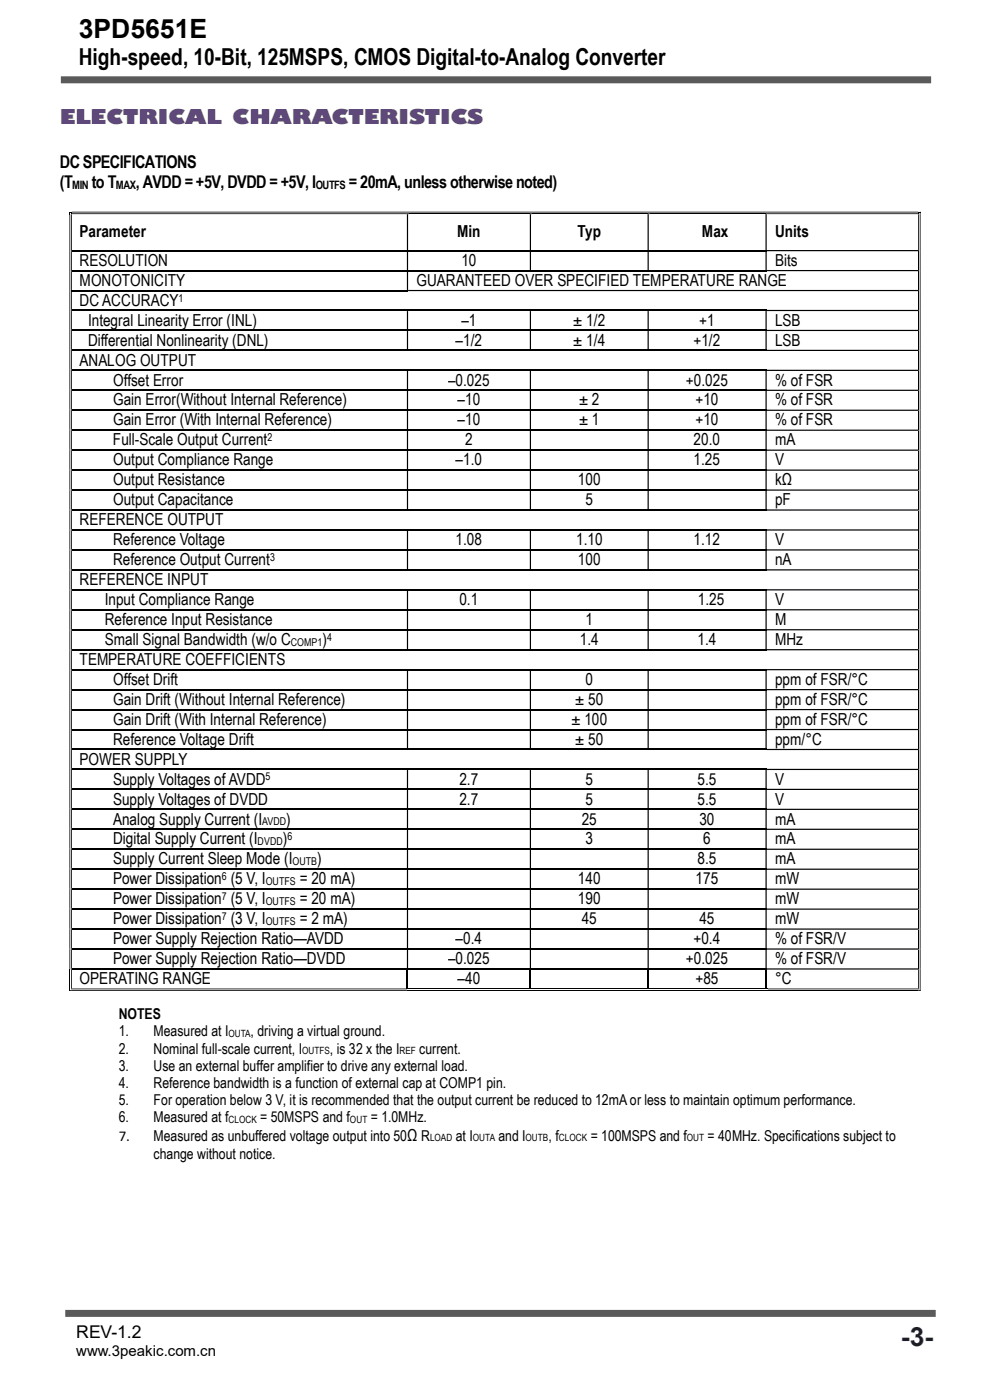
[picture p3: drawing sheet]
<svg xmlns="http://www.w3.org/2000/svg" width="210mm" height="297mm" viewBox="0 0 210 297" stroke-linecap="round" stroke-linejoin="round" font-family="sans-serif">
<defs><g id="words">
<text font-size="5.6" x="16.7" y="8">3PD5651E</text>
<text font-size="5.6" fill="#002060" x="191.1" y="285.5">-3-</text>
<text font-size="5" x="16.7" y="13.8">High-speed, 10-Bit, 125MSPS, CMOS Digital-to-Analog Converter</text>
<text font-size="4.2" fill="#5f497a" x="12.7" y="26.2">ELECTRICAL CHARACTERISTICS</text>
<g font-size="3.7">
<text x="12.7" y="35.6">DC SPECIFICATIONS</text>
<text x="12.7" y="39.8">(T</text>
<text x="19.5" y="39.8">to T</text>
<text x="28.8" y="39.8">, AVDD = +5V, DVDD = +5V, I</text>
<text x="74" y="39.8">= 20mA, unless otherwise noted)</text>
<text x="16.2" y="283.9">REV-1.2</text>
</g>
<g font-size="3.5">
<text x="16.9" y="50.3">Parameter</text>
<text x="97" y="50.3">Min</text>
<text x="122.5" y="50.3">Typ</text>
<text x="148.9" y="50.3">Max</text>
<text x="164.4" y="50.3">Units</text>
<text x="16.9" y="56.4">RESOLUTION</text>
<text x="97.9" y="56.4">10</text>
<text x="164.4" y="56.4">Bits</text>
<text x="16.9" y="60.6">MONOTONICITY</text>
<text x="16.9" y="64.9">DC ACCURACY</text>
<text x="88.3" y="60.6">GUARANTEED OVER SPECIFIED TEMPERATURE RANGE</text>
<text x="18.7" y="69.1">Integral Linearity Error (INL)</text>
<text x="97.9" y="69.1">–1</text>
<text x="121.6" y="69.1">± 1/2</text>
<text x="148.3" y="69.1">+1</text>
<text x="164.4" y="69.1">LSB</text>
<text x="16.9" y="77.6">ANALOG OUTPUT</text>
<text x="18.7" y="73.3">Differential Nonlinearity (DNL)</text>
<text x="96.6" y="73.3">–1/2</text>
<text x="121.6" y="73.3">± 1/4</text>
<text x="147.1" y="73.3">+1/2</text>
<text x="164.4" y="73.3">LSB</text>
<text x="24" y="81.8">Offset Error</text>
<text x="95" y="81.8">–0.025</text>
<text x="145.5" y="81.8">+0.025</text>
<text x="164.4" y="81.8">% of FSR</text>
<text x="24" y="86">Gain Error(Without Internal Reference)</text>
<text x="97.1" y="86">–10</text>
<text x="122.9" y="86">± 2</text>
<text x="147.5" y="86">+10</text>
<text x="164.4" y="86">% of FSR</text>
<text x="24" y="94.5">Full-Scale Output Current</text>
<text x="24" y="90.3">Gain Error (With Internal Reference)</text>
<text x="97.1" y="90.3">–10</text>
<text x="98.7" y="94.5">2</text>
<text x="122.9" y="90.3">± 1</text>
<text x="147.2" y="94.5">20.0</text>
<text x="147.5" y="90.3">+10</text>
<text x="164.4" y="90.3">% of FSR</text>
<text x="164.4" y="94.5">mA</text>
<text x="24" y="98.7">Output Compliance Range</text>
<text x="96.6" y="98.7">–1.0</text>
<text x="147.2" y="98.7">1.25</text>
<text x="164.4" y="98.7">V</text>
<text x="24" y="103">Output Resistance</text>
<text x="24" y="107.2">Output Capacitance</text>
<text x="122.6" y="103">100</text>
<text x="124.2" y="107.2">5</text>
<text x="164.4" y="103">kΩ</text>
<text x="164.4" y="107.2">pF</text>
<text x="16.9" y="111.4">REFERENCE OUTPUT</text>
<text x="24" y="115.7">Reference Voltage</text>
<text x="24" y="119.9">Reference Output Current</text>
<text x="96.6" y="115.7">1.08</text>
<text x="122.2" y="115.7">1.10</text>
<text x="122.6" y="119.9">100</text>
<text x="147.2" y="115.7">1.12</text>
<text x="164.4" y="115.7">V</text>
<text x="164.4" y="119.9">nA</text>
<text x="16.9" y="124.1">REFERENCE INPUT</text>
<text x="22.2" y="128.4">Input Compliance Range</text>
<text x="97.5" y="128.4">0.1</text>
<text x="148" y="128.4">1.25</text>
<text x="164.4" y="128.4">V</text>
<text x="22.2" y="132.6">Reference Input Resistance</text>
<text x="22.2" y="136.8">Small Signal Bandwidth (w/o C</text>
<text x="68.4" y="136.8">)</text>
<text x="123" y="136.8">1.4</text>
<text x="124.2" y="132.6">1</text>
<text x="148" y="136.8">1.4</text>
<text x="164.4" y="132.6">M</text>
<text x="164.4" y="136.8">MHz</text>
<text x="16.9" y="141.1">TEMPERATURE COEFFICIENTS</text>
<text x="24" y="145.3">Offset Drift</text>
<text x="24" y="149.5">Gain Drift (Without Internal Reference)</text>
<text x="122" y="149.5">± 50</text>
<text x="124.2" y="145.3">0</text>
<text x="164.4" y="145.3">ppm of FSR/°C</text>
<text x="164.4" y="149.5">ppm of FSR/°C</text>
<text x="24" y="153.8">Gain Drift (With Internal Reference)</text>
<text x="121.2" y="153.8">± 100</text>
<text x="164.4" y="153.8">ppm of FSR/°C</text>
<text x="24" y="158">Reference Voltage Drift</text>
<text x="122" y="158">± 50</text>
<text x="164.4" y="158">ppm/°C</text>
<text x="16.9" y="162.2">POWER SUPPLY</text>
<text x="24" y="166.5">Supply Voltages ofAVDD</text>
<text x="97.5" y="166.5">2.7</text>
<text x="124.2" y="166.5">5</text>
<text x="148" y="166.5">5.5</text>
<text x="164.4" y="166.5">V</text>
<text x="24" y="170.7">Supply Voltages of DVDD</text>
<text x="97.5" y="170.7">2.7</text>
<text x="124.2" y="170.7">5</text>
<text x="148" y="170.7">5.5</text>
<text x="164.4" y="170.7">V</text>
<text x="24" y="174.9">Analog Supply Current (I</text>
<text x="24" y="179.2">Digital Supply Current (I</text>
<text x="60" y="179.2">)</text>
<text x="60.7" y="174.9">)</text>
<text x="123.4" y="174.9">25</text>
<text x="124.2" y="179.2">3</text>
<text x="148.4" y="174.9">30</text>
<text x="149.2" y="179.2">6</text>
<text x="164.4" y="174.9">mA</text>
<text x="164.4" y="179.2">mA</text>
<text x="24" y="183.4">Supply Current Sleep Mode (I</text>
<text x="67.3" y="183.4">)</text>
<text x="148" y="183.4">8.5</text>
<text x="164.4" y="183.4">mA</text>
<text x="24" y="187.6">Power Dissipation (5 V, I</text>
<text x="24" y="191.9">Power Dissipation (5 V, I</text>
<text x="63.6" y="187.6">= 20 mA)</text>
<text x="63.6" y="191.9">= 20 mA)</text>
<text x="122.6" y="187.6">140</text>
<text x="122.6" y="191.9">190</text>
<text x="147.6" y="187.6">175</text>
<text x="164.4" y="187.6">mW</text>
<text x="164.4" y="191.9">mW</text>
<text x="24" y="196.1">Power Dissipation (3 V, I</text>
<text x="63.6" y="196.1">= 2 mA)</text>
<text x="123.4" y="196.1">45</text>
<text x="148.4" y="196.1">45</text>
<text x="164.4" y="196.1">mW</text>
<text x="24" y="200.3">Power Supply Rejection Ratio—AVDD</text>
<text x="96.6" y="200.3">–0.4</text>
<text x="147.1" y="200.3">+0.4</text>
<text x="164.4" y="200.3">% of FSR/V</text>
<text x="16.9" y="208.8">OPERATING RANGE</text>
<text x="24" y="204.6">Power Supply Rejection Ratio—DVDD</text>
<text x="95" y="204.6">–0.025</text>
<text x="97.1" y="208.8">–40</text>
<text x="145.5" y="204.6">+0.025</text>
<text x="147.5" y="208.8">+85</text>
<text x="164.4" y="204.6">% of FSR/V</text>
<text x="164.4" y="208.8">°C</text>
</g>
<g font-size="3.2">
<text x="25.2" y="216.2">NOTES</text>
<text x="25.2" y="219.9">1.</text>
<text x="32.6" y="219.9">Measured at I</text>
<text x="53.2" y="219.9">, driving a virtual ground.</text>
<text x="25.2" y="223.5">2.</text>
<text x="25.2" y="227.2">3.</text>
<text x="32.6" y="223.5">Nominal full-scale current, I</text>
<text x="32.6" y="227.2">Use an external buffer amplifier to drive any external load.</text>
<text x="70" y="223.5">, is 32 x the I</text>
<text x="88.9" y="223.5">current.</text>
<text x="25.2" y="230.8">4.</text>
<text x="32.6" y="230.8">Reference bandwidth is a function of external cap at COMP1 pin.</text>
<text x="25.2" y="234.4">5.</text>
<text x="25.2" y="238.1">6.</text>
<text x="32.6" y="234.4">For operation below 3 V, it is recommended that the output current be reduced to 12mA or less to maintain optimum performance.</text>
<text x="32.6" y="238.1">Measured at f</text>
<text x="55.2" y="238.1">= 50MSPS and f</text>
<text x="78.7" y="238.1">= 1.0MHz.</text>
<text x="25.2" y="242">7.</text>
<text x="32.6" y="242">Measured as unbuffered voltage output into 50Ω R</text>
<text x="32.6" y="245.8">change without notice.</text>
<text x="96.7" y="242">at I</text>
<text x="105.8" y="242">and I</text>
<text x="116.3" y="242">, f</text>
<text x="125.3" y="242">= 100MSPS and f</text>
<text x="150.1" y="242">= 40MHz. Specifications subject to</text>
<text x="16.2" y="287.7">www.3peakic.com.cn</text>
</g>
<g font-size="2.5">
<text x="15.3" y="40.1">MIN</text>
<text x="24.6" y="40.1">MAX</text>
<text x="67" y="40.1">OUTFS</text>
</g>
<g font-size="2.3">
<text x="37.9" y="64">1</text>
<text x="56.7" y="93.6">2</text>
<text x="57.3" y="119">3</text>
<text x="61.7" y="137">COMP1</text>
<text x="69.4" y="135.9">4</text>
<text x="56.3" y="165.6">5</text>
<text x="54.7" y="179.3">DVDD</text>
<text x="55.6" y="175.1">AVDD</text>
<text x="61" y="178.3">6</text>
<text x="62.1" y="183.6">OUTB</text>
<text x="47.1" y="186.7">6</text>
<text x="47.1" y="191">7</text>
<text x="56.4" y="187.8">OUTFS</text>
<text x="47.1" y="195.2">7</text>
<text x="56.4" y="192">OUTFS</text>
<text x="56.4" y="196.3">OUTFS</text>
</g>
<g font-size="2.1">
<text x="48.5" y="220">OUTA</text>
<text x="64.1" y="223.7">OUTFS</text>
<text x="84.8" y="223.7">REF</text>
<text x="48.5" y="238.3">CLOCK</text>
<text x="74.2" y="238.3">OUT</text>
<text x="91.2" y="242.1">LOAD</text>
<text x="100.3" y="242.1">OUTA</text>
<text x="111.5" y="242.1">OUTB</text>
<text x="118.6" y="242.1">CLOCK</text>
<text x="145.7" y="242.1">OUT</text>
</g>
</g></defs>
<path d="M12.9 16.9h184.6M13.8 278.6h184.7" fill="none" stroke="#5a5a5a" stroke-width="1.5" stroke-linecap="butt"/>
<path d="M14.7 44.9h.2v.6h-.2zM14.7 44.9h.5v.2h-.5zM194.8 44.9h.5v.2h-.5zM86.3 209.7h.5v.2h-.5zM112.4 209.7h.5v.2h-.5zM137.4 209.7h.5v.2h-.5zM162.4 209.7h.5v.2h-.5z" fill="#000"/>
<g fill="#000">
<path d="M15.1 45.3h.1v.2h-.1z" fill-rule="evenodd"/>
<path d="M15.1 45.5h.1v7.5h-.1zM14.7 45.5h.2v7.5h-.2zM86.3 45.5h.3v7.5h-.3zM112.4 45.5h.2v7.5h-.2zM137.4 45.5h.2v7.5h-.2zM162.4 45.5h.2v7.5h-.2zM195.1 45.5h.2v7.5h-.2zM194.8 45.5h.1v7.5h-.1z" fill-rule="evenodd"/>
<path d="M15.1 53h.1v.3h-.1zM14.7 53h.2v.3h-.2z" fill-rule="evenodd"/>
<path d="M15.1 57.3h.1v.2h-.1zM14.7 57.3h.2v.2h-.2z" fill-rule="evenodd"/>
<path d="M15.2 44.9h71.1v.2h-71.1zM15.2 45.3h71.1v.1h-71.1z" fill-rule="evenodd"/>
<path d="M86.3 45.4l.3 .1zM86.3 44.9h.5v.2h-.5z" fill-rule="evenodd"/>
<path d="M86.3 45.3h.5v.1h-.5zM86.8 44.9h25.6v.2h-25.6z" fill-rule="evenodd"/>
<path d="M112.4 45.4l.2 .1zM112.4 44.9h.5v.2h-.5z" fill-rule="evenodd"/>
<path d="M112.4 45.3h.5v.1h-.5zM112.9 44.9h24.5v.2h-24.5z" fill-rule="evenodd"/>
<path d="M137.4 45.4l.2 .1zM137.4 44.9h.5v.2h-.5z" fill-rule="evenodd"/>
<path d="M137.4 45.3h.5v.1h-.5zM137.9 44.9h24.5v.2h-24.5z" fill-rule="evenodd"/>
<path d="M162.4 45.4l.2 .1zM162.4 44.9h.5v.2h-.5z" fill-rule="evenodd"/>
<path d="M162.4 45.3h.5v.1h-.5zM162.9 44.9h31.9v.2h-31.9z" fill-rule="evenodd"/>
<path d="M162.6 53h32.2v.3h-32.2zM195.1 53h.2v.3h-.2z" fill-rule="evenodd"/>
<path d="M162.6 57.3h32.2v.2h-32.2zM195.1 57.3h.2v.2h-.2z" fill-rule="evenodd"/>
<path d="M162.9 45.3h31.9v.1h-31.9zM195.1 44.9h.2v.6h-.2z" fill-rule="evenodd"/>
<path d="M194.8 45.3h.1v.2h-.1z" fill-rule="evenodd"/>
<path d="M194.8 53h.1v.3h-.1zM15.1 53.3h.1v4h-.1zM14.7 53.3h.2v4h-.2zM86.3 53.3h.3v4h-.3zM112.4 53.3h.2v4h-.2zM137.4 53.3h.2v4h-.2zM162.4 53.3h.2v4h-.2zM195.1 53.3h.2v4h-.2z" fill-rule="evenodd"/>
<path d="M194.8 57.3h.1v.2h-.1zM15.1 57.5h.1v4h-.1zM14.7 57.5h.2v4h-.2zM86.3 57.5h.3v4h-.3zM195.1 57.5h.2v4h-.2z" fill-rule="evenodd"/>
<path d="M15.1 61.5h.1v.3h-.1zM14.7 61.5h.2v.3h-.2z" fill-rule="evenodd"/>
<path d="M15.1 65.7h.1v.3h-.1zM14.7 65.7h.2v.3h-.2z" fill-rule="evenodd"/>
<path d="M15.1 70h.1v.2h-.1zM14.7 70h.2v.2h-.2z" fill-rule="evenodd"/>
<path d="M15.1 74.2h.1v.3h-.1zM14.7 74.2h.2v.3h-.2z" fill-rule="evenodd"/>
<path d="M15.1 78.4h.1v.3h-.1zM14.7 78.4h.2v.3h-.2z" fill-rule="evenodd"/>
<path d="M86.6 61.5h108.2v.3h-108.2zM195.1 61.5h.2v.3h-.2z" fill-rule="evenodd"/>
<path d="M162.6 65.7h32.2v.3h-32.2zM195.1 65.7h.2v.3h-.2z" fill-rule="evenodd"/>
<path d="M162.6 70h32.2v.2h-32.2zM195.1 70h.2v.2h-.2z" fill-rule="evenodd"/>
<path d="M162.6 74.2h32.2v.3h-32.2zM195.1 74.2h.2v.3h-.2z" fill-rule="evenodd"/>
<path d="M162.6 78.4h32.2v.3h-32.2zM195.1 78.4h.2v.3h-.2z" fill-rule="evenodd"/>
<path d="M194.8 61.5h.1v.3h-.1zM15.1 61.8h.1v3.9h-.1zM14.7 61.8h.2v3.9h-.2zM195.1 61.8h.2v3.9h-.2z" fill-rule="evenodd"/>
<path d="M194.8 65.7h.1v.3h-.1zM15.1 66h.1v4h-.1zM14.7 66h.2v4h-.2zM86.3 66h.3v4h-.3zM112.4 66h.2v4h-.2zM137.4 66h.2v4h-.2zM162.4 66h.2v4h-.2zM195.1 66h.2v4h-.2z" fill-rule="evenodd"/>
<path d="M194.8 70h.1v.2h-.1zM15.1 70.2h.1v4h-.1zM14.7 70.2h.2v4h-.2zM86.3 70.2h.3v4h-.3zM112.4 70.2h.2v4h-.2zM137.4 70.2h.2v4h-.2zM162.4 70.2h.2v4h-.2zM195.1 70.2h.2v4h-.2z" fill-rule="evenodd"/>
<path d="M194.8 74.2h.1v.3h-.1zM15.1 74.5h.1v3.9h-.1zM14.7 74.5h.2v3.9h-.2zM195.1 74.5h.2v3.9h-.2z" fill-rule="evenodd"/>
<path d="M194.8 78.4h.1v.3h-.1zM15.1 78.7h.1v4h-.1zM14.7 78.7h.2v4h-.2zM86.3 78.7h.3v4h-.3zM112.4 78.7h.2v4h-.2zM137.4 78.7h.2v4h-.2zM162.4 78.7h.2v4h-.2zM195.1 78.7h.2v4h-.2z" fill-rule="evenodd"/>
<path d="M15.1 82.7h.1v.2h-.1zM14.7 82.7h.2v.2h-.2z" fill-rule="evenodd"/>
<path d="M15.1 86.9h.1v.3h-.1zM14.7 86.9h.2v.3h-.2z" fill-rule="evenodd"/>
<path d="M15.1 91.1h.1v.3h-.1zM14.7 91.1h.2v.3h-.2z" fill-rule="evenodd"/>
<path d="M15.1 95.4h.1v.2h-.1zM14.7 95.4h.2v.2h-.2z" fill-rule="evenodd"/>
<path d="M15.1 99.6h.1v.3h-.1zM14.7 99.6h.2v.3h-.2z" fill-rule="evenodd"/>
<path d="M162.6 82.7h32.2v.2h-32.2zM195.1 82.7h.2v.2h-.2z" fill-rule="evenodd"/>
<path d="M162.6 86.9h32.2v.3h-32.2zM195.1 86.9h.2v.3h-.2z" fill-rule="evenodd"/>
<path d="M162.6 91.1h32.2v.3h-32.2zM195.1 91.1h.2v.3h-.2z" fill-rule="evenodd"/>
<path d="M162.6 95.4h32.2v.2h-32.2zM195.1 95.4h.2v.2h-.2z" fill-rule="evenodd"/>
<path d="M162.6 99.6h32.2v.3h-32.2zM195.1 99.6h.2v.3h-.2z" fill-rule="evenodd"/>
<path d="M194.8 82.7h.1v.2h-.1zM15.1 82.9h.1v4h-.1zM14.7 82.9h.2v4h-.2zM86.3 82.9h.3v4h-.3zM112.4 82.9h.2v4h-.2zM137.4 82.9h.2v4h-.2zM162.4 82.9h.2v4h-.2zM195.1 82.9h.2v4h-.2z" fill-rule="evenodd"/>
<path d="M194.8 86.9h.1v.3h-.1zM15.1 87.2h.1v3.9h-.1zM14.7 87.2h.2v3.9h-.2zM86.3 87.2h.3v3.9h-.3zM112.4 87.2h.2v3.9h-.2zM137.4 87.2h.2v3.9h-.2zM162.4 87.2h.2v3.9h-.2zM195.1 87.2h.2v3.9h-.2z" fill-rule="evenodd"/>
<path d="M194.8 91.1h.1v.3h-.1zM15.1 91.4h.1v4h-.1zM14.7 91.4h.2v4h-.2zM86.3 91.4h.3v4h-.3zM112.4 91.4h.2v4h-.2zM137.4 91.4h.2v4h-.2zM162.4 91.4h.2v4h-.2zM195.1 91.4h.2v4h-.2z" fill-rule="evenodd"/>
<path d="M194.8 95.4h.1v.2h-.1zM15.1 95.6h.1v4h-.1zM14.7 95.6h.2v4h-.2zM86.3 95.6h.3v4h-.3zM112.4 95.6h.2v4h-.2zM137.4 95.6h.2v4h-.2zM162.4 95.6h.2v4h-.2zM195.1 95.6h.2v4h-.2z" fill-rule="evenodd"/>
<path d="M194.8 99.6h.1v.3h-.1zM15.1 99.9h.1v3.9h-.1zM14.7 99.9h.2v3.9h-.2zM86.3 99.9h.3v3.9h-.3zM112.4 99.9h.2v3.9h-.2zM137.4 99.9h.2v3.9h-.2zM162.4 99.9h.2v3.9h-.2zM195.1 99.9h.2v3.9h-.2z" fill-rule="evenodd"/>
<path d="M15.1 103.8h.1v.3h-.1zM14.7 103.8h.2v.3h-.2z" fill-rule="evenodd"/>
<path d="M15.1 108.1h.1v.2h-.1zM14.7 108.1h.2v.2h-.2z" fill-rule="evenodd"/>
<path d="M15.1 112.3h.1v.3h-.1zM14.7 112.3h.2v.3h-.2z" fill-rule="evenodd"/>
<path d="M15.1 116.5h.1v.3h-.1zM14.7 116.5h.2v.3h-.2z" fill-rule="evenodd"/>
<path d="M162.6 103.8h32.2v.3h-32.2zM195.1 103.8h.2v.3h-.2z" fill-rule="evenodd"/>
<path d="M162.6 108.1h32.2v.2h-32.2zM195.1 108.1h.2v.2h-.2z" fill-rule="evenodd"/>
<path d="M162.6 112.3h32.2v.3h-32.2zM195.1 112.3h.2v.3h-.2z" fill-rule="evenodd"/>
<path d="M162.6 116.5h32.2v.3h-32.2zM195.1 116.5h.2v.3h-.2z" fill-rule="evenodd"/>
<path d="M194.8 103.8h.1v.3h-.1zM15.1 104.1h.1v4h-.1zM14.7 104.1h.2v4h-.2zM86.3 104.1h.3v4h-.3zM112.4 104.1h.2v4h-.2zM137.4 104.1h.2v4h-.2zM162.4 104.1h.2v4h-.2zM195.1 104.1h.2v4h-.2z" fill-rule="evenodd"/>
<path d="M194.8 108.1h.1v.2h-.1zM15.1 108.3h.1v4h-.1zM14.7 108.3h.2v4h-.2zM195.1 108.3h.2v4h-.2z" fill-rule="evenodd"/>
<path d="M194.8 112.3h.1v.3h-.1zM15.1 112.6h.1v3.9h-.1zM14.7 112.6h.2v3.9h-.2zM86.3 112.6h.3v3.9h-.3zM112.4 112.6h.2v3.9h-.2zM137.4 112.6h.2v3.9h-.2zM162.4 112.6h.2v3.9h-.2zM195.1 112.6h.2v3.9h-.2z" fill-rule="evenodd"/>
<path d="M194.8 116.5h.1v.3h-.1zM15.1 116.8h.1v4h-.1zM14.7 116.8h.2v4h-.2zM86.3 116.8h.3v4h-.3zM112.4 116.8h.2v4h-.2zM137.4 116.8h.2v4h-.2zM162.4 116.8h.2v4h-.2zM195.1 116.8h.2v4h-.2z" fill-rule="evenodd"/>
<path d="M15.1 120.8h.1v.2h-.1zM14.7 120.8h.2v.2h-.2z" fill-rule="evenodd"/>
<path d="M15.1 125h.1v.3h-.1zM14.7 125h.2v.3h-.2z" fill-rule="evenodd"/>
<path d="M15.1 129.2h.1v.3h-.1zM14.7 129.2h.2v.3h-.2z" fill-rule="evenodd"/>
<path d="M15.1 133.5h.1v.2h-.1zM14.7 133.5h.2v.2h-.2z" fill-rule="evenodd"/>
<path d="M15.1 137.7h.1v.3h-.1zM14.7 137.7h.2v.3h-.2z" fill-rule="evenodd"/>
<path d="M162.6 120.8h32.2v.2h-32.2zM195.1 120.8h.2v.2h-.2z" fill-rule="evenodd"/>
<path d="M162.6 125h32.2v.3h-32.2zM195.1 125h.2v.3h-.2z" fill-rule="evenodd"/>
<path d="M162.6 129.2h32.2v.3h-32.2zM195.1 129.2h.2v.3h-.2z" fill-rule="evenodd"/>
<path d="M162.6 133.5h32.2v.2h-32.2zM195.1 133.5h.2v.2h-.2z" fill-rule="evenodd"/>
<path d="M162.6 137.7h32.2v.3h-32.2zM195.1 137.7h.2v.3h-.2z" fill-rule="evenodd"/>
<path d="M194.8 120.8h.1v.2h-.1zM15.1 121h.1v4h-.1zM14.7 121h.2v4h-.2zM195.1 121h.2v4h-.2z" fill-rule="evenodd"/>
<path d="M194.8 125h.1v.3h-.1zM15.1 125.3h.1v3.9h-.1zM14.7 125.3h.2v3.9h-.2zM86.3 125.3h.3v3.9h-.3zM112.4 125.3h.2v3.9h-.2zM137.4 125.3h.2v3.9h-.2zM162.4 125.3h.2v3.9h-.2zM195.1 125.3h.2v3.9h-.2z" fill-rule="evenodd"/>
<path d="M194.8 129.2h.1v.3h-.1zM15.1 129.5h.1v4h-.1zM14.7 129.5h.2v4h-.2zM86.3 129.5h.3v4h-.3zM112.4 129.5h.2v4h-.2zM137.4 129.5h.2v4h-.2zM162.4 129.5h.2v4h-.2zM195.1 129.5h.2v4h-.2z" fill-rule="evenodd"/>
<path d="M194.8 133.5h.1v.2h-.1zM15.1 133.7h.1v4h-.1zM14.7 133.7h.2v4h-.2zM86.3 133.7h.3v4h-.3zM112.4 133.7h.2v4h-.2zM137.4 133.7h.2v4h-.2zM162.4 133.7h.2v4h-.2zM195.1 133.7h.2v4h-.2z" fill-rule="evenodd"/>
<path d="M194.8 137.7h.1v.3h-.1zM15.1 138h.1v3.9h-.1zM14.7 138h.2v3.9h-.2zM195.1 138h.2v3.9h-.2z" fill-rule="evenodd"/>
<path d="M15.1 141.9h.1v.3h-.1zM14.7 141.9h.2v.3h-.2z" fill-rule="evenodd"/>
<path d="M15.1 146.2h.1v.2h-.1zM14.7 146.2h.2v.2h-.2z" fill-rule="evenodd"/>
<path d="M15.1 150.4h.1v.3h-.1zM14.7 150.4h.2v.3h-.2z" fill-rule="evenodd"/>
<path d="M15.1 154.6h.1v.3h-.1zM14.7 154.6h.2v.3h-.2z" fill-rule="evenodd"/>
<path d="M15.1 158.9h.1v.2h-.1zM14.7 158.9h.2v.2h-.2z" fill-rule="evenodd"/>
<path d="M162.6 141.9h32.2v.3h-32.2zM195.1 141.9h.2v.3h-.2z" fill-rule="evenodd"/>
<path d="M162.6 146.2h32.2v.2h-32.2zM195.1 146.2h.2v.2h-.2z" fill-rule="evenodd"/>
<path d="M162.6 150.4h32.2v.3h-32.2zM195.1 150.4h.2v.3h-.2z" fill-rule="evenodd"/>
<path d="M162.6 154.6h32.2v.3h-32.2zM195.1 154.6h.2v.3h-.2z" fill-rule="evenodd"/>
<path d="M162.6 158.9h32.2v.2h-32.2zM195.1 158.9h.2v.2h-.2z" fill-rule="evenodd"/>
<path d="M194.8 141.9h.1v.3h-.1zM15.1 142.2h.1v4h-.1zM14.7 142.2h.2v4h-.2zM86.3 142.2h.3v4h-.3zM112.4 142.2h.2v4h-.2zM137.4 142.2h.2v4h-.2zM162.4 142.2h.2v4h-.2zM195.1 142.2h.2v4h-.2z" fill-rule="evenodd"/>
<path d="M194.8 146.2h.1v.2h-.1zM15.1 146.4h.1v4h-.1zM14.7 146.4h.2v4h-.2zM86.3 146.4h.3v4h-.3zM112.4 146.4h.2v4h-.2zM137.4 146.4h.2v4h-.2zM162.4 146.4h.2v4h-.2zM195.1 146.4h.2v4h-.2z" fill-rule="evenodd"/>
<path d="M194.8 150.4h.1v.3h-.1zM15.1 150.7h.1v3.9h-.1zM14.7 150.7h.2v3.9h-.2zM86.3 150.7h.3v3.9h-.3zM112.4 150.7h.2v3.9h-.2zM137.4 150.7h.2v3.9h-.2zM162.4 150.7h.2v3.9h-.2zM195.1 150.7h.2v3.9h-.2z" fill-rule="evenodd"/>
<path d="M194.8 154.6h.1v.3h-.1zM15.1 154.9h.1v4h-.1zM14.7 154.9h.2v4h-.2zM86.3 154.9h.3v4h-.3zM112.4 154.9h.2v4h-.2zM137.4 154.9h.2v4h-.2zM162.4 154.9h.2v4h-.2zM195.1 154.9h.2v4h-.2z" fill-rule="evenodd"/>
<path d="M194.8 158.9h.1v.2h-.1zM15.1 159.1h.1v4h-.1zM14.7 159.1h.2v4h-.2zM195.1 159.1h.2v4h-.2z" fill-rule="evenodd"/>
<path d="M15.1 163.1h.1v.3h-.1zM14.7 163.1h.2v.3h-.2z" fill-rule="evenodd"/>
<path d="M15.1 167.3h.1v.3h-.1zM14.7 167.3h.2v.3h-.2z" fill-rule="evenodd"/>
<path d="M15.1 171.6h.1v.2h-.1zM14.7 171.6h.2v.2h-.2z" fill-rule="evenodd"/>
<path d="M15.1 175.8h.1v.3h-.1zM14.7 175.8h.2v.3h-.2z" fill-rule="evenodd"/>
<path d="M162.6 163.1h32.2v.3h-32.2zM195.1 163.1h.2v.3h-.2z" fill-rule="evenodd"/>
<path d="M162.6 167.3h32.2v.3h-32.2zM195.1 167.3h.2v.3h-.2z" fill-rule="evenodd"/>
<path d="M162.6 171.6h32.2v.2h-32.2zM195.1 171.6h.2v.2h-.2z" fill-rule="evenodd"/>
<path d="M162.6 175.8h32.2v.3h-32.2zM195.1 175.8h.2v.3h-.2z" fill-rule="evenodd"/>
<path d="M194.8 163.1h.1v.3h-.1zM15.1 163.4h.1v3.9h-.1zM14.7 163.4h.2v3.9h-.2zM86.3 163.4h.3v3.9h-.3zM112.4 163.4h.2v3.9h-.2zM137.4 163.4h.2v3.9h-.2zM162.4 163.4h.2v3.9h-.2zM195.1 163.4h.2v3.9h-.2z" fill-rule="evenodd"/>
<path d="M194.8 167.3h.1v.3h-.1zM15.1 167.6h.1v4h-.1zM14.7 167.6h.2v4h-.2zM86.3 167.6h.3v4h-.3zM112.4 167.6h.2v4h-.2zM137.4 167.6h.2v4h-.2zM162.4 167.6h.2v4h-.2zM195.1 167.6h.2v4h-.2z" fill-rule="evenodd"/>
<path d="M194.8 171.6h.1v.2h-.1zM15.1 171.8h.1v4h-.1zM14.7 171.8h.2v4h-.2zM86.3 171.8h.3v4h-.3zM112.4 171.8h.2v4h-.2zM137.4 171.8h.2v4h-.2zM162.4 171.8h.2v4h-.2zM195.1 171.8h.2v4h-.2z" fill-rule="evenodd"/>
<path d="M194.8 175.8h.1v.3h-.1zM15.1 176.1h.1v3.9h-.1zM14.7 176.1h.2v3.9h-.2zM86.3 176.1h.3v3.9h-.3zM112.4 176.1h.2v3.9h-.2zM137.4 176.1h.2v3.9h-.2zM162.4 176.1h.2v3.9h-.2zM195.1 176.1h.2v3.9h-.2z" fill-rule="evenodd"/>
<path d="M15.1 180h.1v.3h-.1zM14.7 180h.2v.3h-.2z" fill-rule="evenodd"/>
<path d="M15.1 184.3h.1v.2h-.1zM14.7 184.3h.2v.2h-.2z" fill-rule="evenodd"/>
<path d="M15.1 188.5h.1v.3h-.1zM14.7 188.5h.2v.3h-.2z" fill-rule="evenodd"/>
<path d="M15.1 192.7h.1v.3h-.1zM14.7 192.7h.2v.3h-.2z" fill-rule="evenodd"/>
<path d="M15.1 197h.1v.2h-.1zM14.7 197h.2v.2h-.2z" fill-rule="evenodd"/>
<path d="M162.6 180h32.2v.3h-32.2zM195.1 180h.2v.3h-.2z" fill-rule="evenodd"/>
<path d="M162.6 184.3h32.2v.2h-32.2zM195.1 184.3h.2v.2h-.2z" fill-rule="evenodd"/>
<path d="M162.6 188.5h32.2v.3h-32.2zM195.1 188.5h.2v.3h-.2z" fill-rule="evenodd"/>
<path d="M162.6 192.7h32.2v.3h-32.2zM195.1 192.7h.2v.3h-.2z" fill-rule="evenodd"/>
<path d="M162.6 197h32.2v.2h-32.2zM195.1 197h.2v.2h-.2z" fill-rule="evenodd"/>
<path d="M194.8 180h.1v.3h-.1zM15.1 180.3h.1v4h-.1zM14.7 180.3h.2v4h-.2zM86.3 180.3h.3v4h-.3zM112.4 180.3h.2v4h-.2zM137.4 180.3h.2v4h-.2zM162.4 180.3h.2v4h-.2zM195.1 180.3h.2v4h-.2z" fill-rule="evenodd"/>
<path d="M194.8 184.3h.1v.2h-.1zM15.1 184.5h.1v4h-.1zM14.7 184.5h.2v4h-.2zM86.3 184.5h.3v4h-.3zM112.4 184.5h.2v4h-.2zM137.4 184.5h.2v4h-.2zM162.4 184.5h.2v4h-.2zM195.1 184.5h.2v4h-.2z" fill-rule="evenodd"/>
<path d="M194.8 188.5h.1v.3h-.1zM15.1 188.8h.1v3.9h-.1zM14.7 188.8h.2v3.9h-.2zM86.3 188.8h.3v3.9h-.3zM112.4 188.8h.2v3.9h-.2zM137.4 188.8h.2v3.9h-.2zM162.4 188.8h.2v3.9h-.2zM195.1 188.8h.2v3.9h-.2z" fill-rule="evenodd"/>
<path d="M194.8 192.7h.1v.3h-.1zM15.1 193h.1v4h-.1zM14.7 193h.2v4h-.2zM86.3 193h.3v4h-.3zM112.4 193h.2v4h-.2zM137.4 193h.2v4h-.2zM162.4 193h.2v4h-.2zM195.1 193h.2v4h-.2z" fill-rule="evenodd"/>
<path d="M194.8 197h.1v.2h-.1zM15.1 197.2h.1v4h-.1zM14.7 197.2h.2v4h-.2zM86.3 197.2h.3v4h-.3zM112.4 197.2h.2v4h-.2zM137.4 197.2h.2v4h-.2zM162.4 197.2h.2v4h-.2zM195.1 197.2h.2v4h-.2z" fill-rule="evenodd"/>
<path d="M14.7 210.1h.5v.1h-.5zM15.1 209.7h.1v.2h-.1z" fill-rule="evenodd"/>
<path d="M15.1 201.2h.1v.3h-.1zM14.7 201.2h.2v.3h-.2z" fill-rule="evenodd"/>
<path d="M15.1 205.4h.1v.3h-.1zM14.7 205.4h.2v.3h-.2z" fill-rule="evenodd"/>
<path d="M15.2 210.1h71.1v.1h-71.1zM15.2 209.7h71.1v.2h-71.1z" fill-rule="evenodd"/>
<path d="M162.6 201.2h32.2v.3h-32.2zM195.1 201.2h.2v.3h-.2z" fill-rule="evenodd"/>
<path d="M162.6 205.4h32.2v.3h-32.2zM195.1 205.4h.2v.3h-.2z" fill-rule="evenodd"/>
<path d="M162.9 209.7h31.9v.2h-31.9zM195.1 205.7h.2v4h-.2z" fill-rule="evenodd"/>
<path d="M194.8 201.2h.1v.3h-.1zM15.1 201.5h.1v3.9h-.1zM14.7 201.5h.2v3.9h-.2zM86.3 201.5h.3v3.9h-.3zM112.4 201.5h.2v3.9h-.2zM137.4 201.5h.2v3.9h-.2zM162.4 201.5h.2v3.9h-.2zM195.1 201.5h.2v3.9h-.2z" fill-rule="evenodd"/>
<path d="M194.8 205.4h.1v.3h-.1zM15.1 205.7h.1v4h-.1z" fill-rule="evenodd"/>
<path d="M194.8 205.7h.1v4h-.1zM195.1 209.7h.2v.5h-.2z" fill-rule="evenodd"/>
<path d="M194.8 210.1h.5v.1h-.5zM194.8 209.7h.1v.2h-.1z" fill-rule="evenodd"/>
</g>
<g fill="none" stroke="#000" stroke-width=".21">
<path d="M86.8 45.3h25.6M112.9 45.3h24.5M137.9 45.3h24.5M194.9 53.3v4M194.9 57.5v4M194.9 61.8v3.9M194.9 66v4M194.9 70.2v4M194.9 74.5v3.9M194.9 78.7v4M194.9 82.9v4M194.9 87.2v3.9"/>
<path d="M194.9 91.4v4M194.9 95.6v4M194.9 99.9v3.9M194.9 104.1v4M194.9 108.3v4M194.9 112.6v3.9M194.9 116.8v4M194.9 121v4M194.9 125.3v3.9M194.9 129.5v4M194.9 133.7v4M194.9 138v3.9"/>
<path d="M194.9 142.2v4M194.9 146.4v4M194.9 150.7v3.9M194.9 154.9v4M194.9 159.1v4M194.9 163.4v3.9M194.9 167.6v4M194.9 171.8v4M194.9 176.1v3.9M194.9 180.3v4M194.9 184.5v4M194.9 188.8v3.9"/>
<path d="M194.9 193v4M194.9 197.2v4M14.8 205.7v4.5M86.3 210.1h108.5M86.8 209.8h25.6M112.9 209.8h24.5M137.9 209.8h24.5M194.9 201.5v3.9"/>
</g>
<g fill="none" stroke="#000" stroke-width=".25">
<path d="M15.2 53.2h147.4M15.2 57.4h147.4M15.2 61.6h71.4M15.2 65.9h147.4M15.2 70.1h147.4M15.2 74.3h147.4M15.2 78.6h147.4M15.2 82.8h147.4M15.2 87h147.4M15.2 91.3h147.4M15.2 95.5h147.4M15.2 99.7h147.4"/>
<path d="M15.2 104h147.4M15.2 108.2h147.4M15.2 112.4h147.4M15.2 116.7h147.4M15.2 120.9h147.4M15.2 125.1h147.4M15.2 129.4h147.4M15.2 133.6h147.4M15.2 137.8h147.4M15.2 142.1h147.4M15.2 146.3h147.4M15.2 150.5h147.4"/>
<path d="M15.2 154.8h147.4M15.2 159h147.4M15.2 163.2h147.4M15.2 167.5h147.4M15.2 171.7h147.4M15.2 175.9h147.4M15.2 180.2h147.4M15.2 184.4h147.4M15.2 188.6h147.4M15.2 192.9h147.4M15.2 197.1h147.4M15.2 201.3h147.4"/>
<path d="M15.2 205.6h147.4M86.4 205.7v4M112.5 205.7v4M137.5 205.7v4M162.5 205.7v4"/>
</g>
<use href="#words"/>
</svg>
